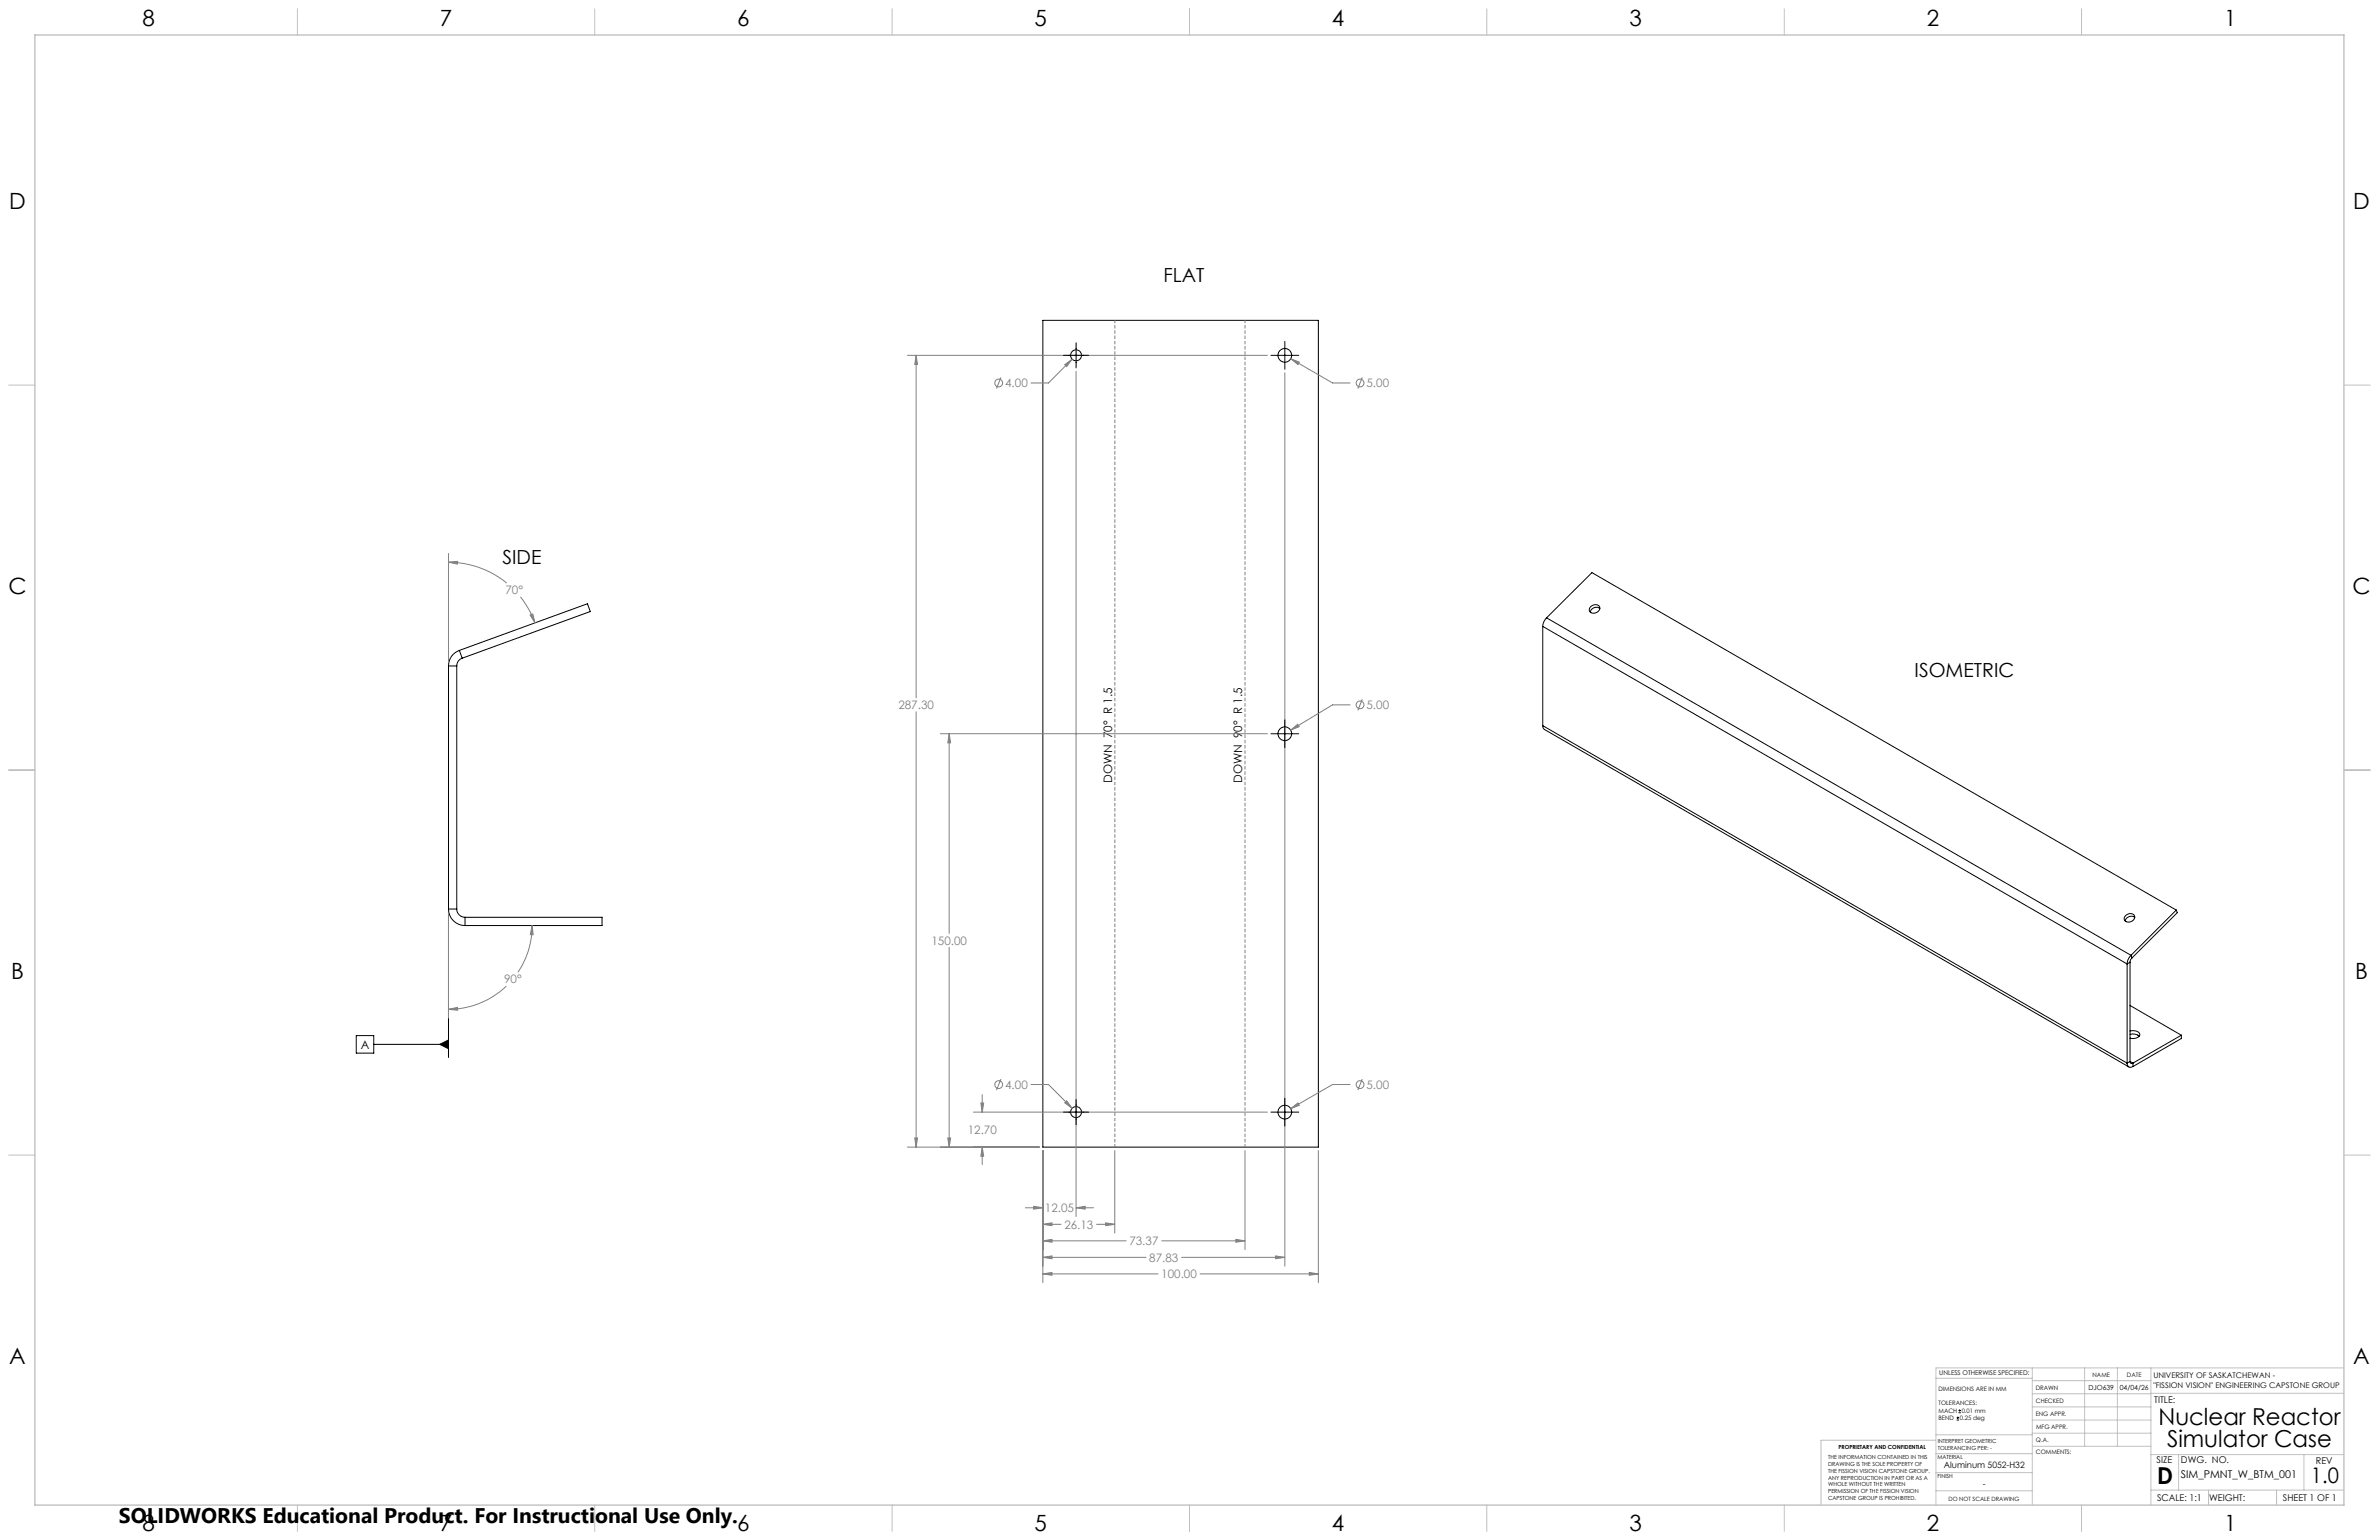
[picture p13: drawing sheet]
<svg xmlns="http://www.w3.org/2000/svg" width="864mm" height="559mm" viewBox="0 0 864 559" stroke-linecap="round" stroke-linejoin="round" font-family="sans-serif">
<defs><g id="words">
<g font-size="8.5">
<text x="783.6" y="517.1">Nuclear Reactor</text>
<text x="786.7" y="525.2">Simulator Case</text>
<text x="783.1" y="538.4">D</text>
</g>
<g font-size="8.1">
<text x="51.7" y="9.3">8</text>
<text x="159.7" y="9.3">7</text>
<text x="267.6" y="9.3">6</text>
<text x="375.6" y="9.3">5</text>
<text x="483.5" y="9.3">4</text>
<text x="591.5" y="9.3">3</text>
<text x="699.4" y="9.3">2</text>
<text x="807.4" y="9.3">1</text>
<text x="3.3" y="76">D</text>
<text x="854.2" y="76">D</text>
<text x="3" y="215.7">C</text>
<text x="853.9" y="215.7">C</text>
<text x="4" y="355.4">B</text>
<text x="854.9" y="355.4">B</text>
<text x="3.3" y="495.1">A</text>
<text x="854.2" y="495.1">A</text>
<text x="51.7" y="555.4">8</text>
<text x="159.7" y="555.4">7</text>
<text x="267.6" y="555.4">6</text>
<text x="375.6" y="555.4">5</text>
<text x="483.5" y="555.4">4</text>
<text x="591.5" y="555.4">3</text>
<text x="699.4" y="555.4">2</text>
<text x="807.4" y="555.4">1</text>
</g>
<text font-size="7.8" x="838.9" y="538.1">1.0</text>
<text font-size="7.7" x="43.2" y="552.5">SOLIDWORKS Educational Product. For Instructional Use Only.</text>
<g font-size="7.1">
<text x="422.3" y="102.4">FLAT</text>
<text x="182.4" y="204.5">SIDE</text>
<text x="695" y="245.8">ISOMETRIC</text>
</g>
<g font-size="4.2" fill="#808080">
<text x="364.9" y="140.5">4.00</text>
<text x="496.1" y="140.5">5.00</text>
<text x="183.5" y="215.7">70°</text>
<text x="326.1" y="257.3">287.30</text>
<text x="496.1" y="257.3">5.00</text>
<text x="338.1" y="342.8">150.00</text>
<text x="183" y="356.9">90°</text>
<text x="364.9" y="395.1">4.00</text>
<text x="496.1" y="395.1">5.00</text>
<text x="351.3" y="411.5">12.70</text>
<text x="379.3" y="439.8">12.05</text>
<text x="386.4" y="445.8">26.13</text>
<text x="410" y="451.8">73.37</text>
<text x="417.2" y="457.8">87.83</text>
<text x="421.6" y="463.8">100.00</text>
</g>
<g font-size="4.2">
<text x="403.7" y="284.2" transform="rotate(-90 403.7 284.2)">DOWN 70° R 1.5</text>
<text x="451" y="284.2" transform="rotate(-90 451 284.2)">DOWN 90° R 1.5</text>
<text x="130.9" y="380.5">A</text>
</g>
<text font-size="3.9" x="791.7" y="536.2">SIM_PMNT_W_BTM_001</text>
<g font-size="3.4">
<text x="782" y="508.9">TITLE:</text>
<text x="782.9" y="531">SIZE</text>
<text x="791.7" y="531">DWG. NO.</text>
<text x="840.7" y="531.1">REV</text>
<text x="783" y="544.6">SCALE: 1:1</text>
<text x="801.9" y="544.7">WEIGHT:</text>
<text x="828.7" y="544.6">SHEET 1 OF 1</text>
</g>
<g font-size="3.2">
<text x="705.6" y="532.7">Aluminum 5052-H32</text>
<text x="719.7" y="539.5">-</text>
</g>
<g font-size="2.8">
<text x="781.7" y="500">UNIVERSITY OF SASKATCHEWAN -</text>
<text x="781.7" y="503.8">&quot;FISSION VISION&quot; ENGINEERING CAPSTONE GROUP</text>
</g>
<g font-size="2.5">
<text x="758.1" y="504.2">DJO639</text>
<text x="769.5" y="504.3">04/04/26</text>
</g>
<text font-size="2.4" x="704" y="499.1">UNLESS OTHERWISE SPECIFIED:</text>
<g font-size="2.2">
<text x="759.6" y="499.5">NAME</text>
<text x="772.1" y="499.6">DATE</text>
<text x="703.7" y="504.7">DIMENSIONS ARE IN MM</text>
<text x="703.7" y="510">TOLERANCES:</text>
<text x="739" y="504.3">DRAWN</text>
<text x="739.1" y="509.2">CHECKED</text>
<text x="703.7" y="512.6">MACH</text>
<text x="703.7" y="515.3">BEND</text>
<text x="711.4" y="515.3">0.25 deg</text>
<text x="712.1" y="512.6">0.01 mm</text>
<text x="739" y="513.8">ENG APPR.</text>
<text x="739.1" y="518.6">MFG APPR.</text>
<text x="739.1" y="523.3">Q.A.</text>
<text x="739.1" y="527.5">COMMENTS:</text>
</g>
<text font-size="2.1" x="707.3" y="544.5">DO NOT SCALE DRAWING</text>
<g font-size="2">
<text x="667.4" y="525.7">PROPRIETARY AND CONFIDENTIAL</text>
<text x="703.4" y="523.5">INTERPRET GEOMETRIC</text>
<text x="703.4" y="526">TOLERANCING PER: -</text>
<text x="663.6" y="529.3">THE INFORMATION CONTAINED IN THIS</text>
<text x="663.6" y="531.8">DRAWING IS THE SOLE PROPERTY OF</text>
<text x="703.3" y="529.6">MATERIAL</text>
<text x="663.6" y="534.3">THE FISSION VISION CAPSTONE GROUP.</text>
<text x="663.6" y="536.8">ANY REPRODUCTION IN PART OR AS A</text>
<text x="663.6" y="539.4">WHOLE WITHOUT THE WRITTEN</text>
<text x="703.3" y="536.4">FINISH</text>
<text x="663.6" y="541.9">PERMISSION OF THE FISSION VISION</text>
<text x="663.6" y="544.4">CAPSTONE GROUP IS PROHIBITED.</text>
</g>
</g></defs>
<g fill="none" stroke="#000" stroke-width=".36">
<path d="M378.6 116.2h100v300h-100zM386.1 128.9h9M390.6 124.4v9.1M461.4 128.9h10.1M466.4 123.9v10.1M166.8 236a5.9 5.9 0 0 0-4 5.7M166.8 236l46.5-16.9 1 2.8-46.5 16.9M166.8 236l1 2.8M167.8 238.8a2.94 2.94 0 0 0-2 2.9M560 227.3l212.2 122.5M560 227.3v36M561.4 224.2a4.9 4.9 0 0 0-1.4 3.1"/>
<path d="M561.4 224.2l16.5-16.4 212.1 122.4M561.4 224.2l212.2 122.4M577.5 220a1.9 1.9 0 0 1 3.3 .7 2.12 2.12 0 0 1-1.7 1.7 2.12 2.12 0 0 1-2.2-.9l.2-1zM580.8 220.8a2.25 2.25 0 0 0-3.5 1.3M162.8 241.7h3M162.8 241.7v88.1M165.8 241.7v88.1M461.4 266.2h10.1M466.4 261.2v10.1M560 263.3l.2 .9 .4 .5 212.2 122.4M560 263.3l212.2 122.5M162.8 329.8a6 6 0 0 0 6 6"/>
<path d="M162.8 329.8h3M162.8 331.1v52.6M165.8 329.8a3 3 0 0 0 3 3M168.8 332.8v3M168.8 332.8h49.7v3h-49.7M771.7 332.1a1.91 1.91 0 0 1 3.2 .6 2.1 2.1 0 0 1-1.6 1.8 2.1 2.1 0 0 1-2.2-.9v-.5zM774.9 332.8a2.3 2.3 0 0 0-3.4 1.4M790 330.2l-16.4 16.4M790 330.2l.4 1-16.5 16.4M772.2 349.8v36M773.2 349.1l-1 .7M773.2 349.1v36.1"/>
<path d="M773.6 346.6a4.7 4.7 0 0 0-1.4 3.2M773.6 346.6l.3 1M773.9 347.6l-.7 1.5M129.3 375.8h6.4v6.3h-6.4zM135.7 379h27.1M159.6 379l3.2-1.6v3.1zM773.2 374.1l1.2-.1a1.81 1.81 0 0 1 2.3 1.8 3.2 3.2 0 0 1-3.5 .9M773.2 375.3l2.2 .1 1.1 .6M773.2 364.8l18.6 10.8M791.8 375.6v1.2l-17.5 10.2M791.8 375.6l-17.5 10.2M390.6 399v9.1"/>
<path d="M466.4 398.5v10.1M772.2 385.8a1.3 1.3 0 0 0 .6 1.3 1.3 1.3 0 0 0 1.5-.1M773.2 385.2a.65 .65 0 0 0 .3 .6 .65 .65 0 0 0 .8 0M773.2 385.2l-1 .6M773.2 385.2l1.1 .6M774.3 385.8v1.2M386.1 403.5h9M461.4 403.5h10.1M710.3 515.3h.8M710.3 514.5h.8M710.7 514v.9M711 512.6h.8"/>
<path d="M711 511.8h.8M711.4 511.4v.8"/>
<circle cx="390.6" cy="128.9" r="2"/>
<circle cx="466.4" cy="128.9" r="2.5"/>
<circle cx="466.4" cy="266.2" r="2.5"/>
<circle cx="390.6" cy="403.5" r="2"/>
<circle cx="466.4" cy="403.5" r="2.5"/>
</g>
<g fill="none" stroke="#808080" stroke-width=".36">
<path d="M329.4 128.9h130.7M332.6 128.9l.5 3.4h-1zM332.6 128.9v124.3M363.4 136.9l-1.7 4.1M386.5 132.3l2.7-1.9-2 2.6zM389.2 130.4l-8.6 8.6h-6.3M390.6 134.8v306.6M466.4 135.3v324.1M468.6 130.2l3.1 1.2-.5 .9zM468.6 130.2l15.1 8.8h6.4M494.5 136.9l-1.6 4.1M162.8 204l3.3-.3v1z"/>
<path d="M162.8 204a33.4 33.4 0 0 1 21.1 7.6M162.8 200.8v39.6M188.9 216.6l3.3 4.9 2 4.5M192.4 223.2l1-.4 .8 3.2zM332.6 258.3v157.9M490.1 255.8h-6.4l-15.2 9.1M494.5 253.8l-1.6 4M341.4 266.2h118.7M344.6 266.2l.5 3.4h-1zM344.6 266.2v72.5M468.5 264.9l2.6-2.1 .5 .9zM162.8 331.1v38.3"/>
<path d="M193.2 335.8l.3 3.4-1-.1zM193.2 335.8a30.3 30.3 0 0 1-5.2 17M183.8 357.8a30.5 30.5 0 0 1-21 8.5M344.6 343.7v72.5M162.8 366.3l3.3-.8v1.1zM356.6 397.2v6.3M363.4 391.5l-1.7 4.1M374.3 393.5h6.3l8.6 8.6M387.2 399.4l2 2.7-2.7-1.9zM490.1 393.5h-6.4l-15.1 8.8M494.5 391.5l-1.6 4.1M329.4 416.2h47.9"/>
<path d="M332.1 412.9h1l-.5 3.3zM344.1 412.9h1l-.5 3.3zM353.4 403.5h106.7M356.1 400.2h1l-.5 3.3zM356.6 416.2l.5 3.3h-1zM356.6 416.2v6.4M378.6 417.5v47.9M404.7 417.5v29.9M451.9 417.5v35.9M468.6 402.3l2.6-2.1 .5 .9zM478.6 417.5v47.9M372.2 438.3h6.4"/>
<path d="M375.2 437.7l3.4 .6-3.4 .4zM390.6 438.3l3.3-.6v1zM390.6 438.3h6.4M378.6 444.3l3.3-.6v1zM378.6 450.3l3.3-.6v1zM378.6 456.2l3.3-.5v1zM378.6 444.3h6.6M378.6 450.3h30.2M378.6 456.2h37.4M398.1 444.3h6.6M401.4 443.7l3.3 .6-3.3 .4zM421.7 450.3h30.2"/>
<path d="M428.9 456.2h37.5M448.6 449.7l3.3 .6-3.3 .4zM463.1 455.7l3.3 .5-3.3 .5zM378.6 462.2l3.3-.5v1zM378.6 462.2h41.8M435.6 462.2h43M475.3 461.7l3.3 .5-3.3 .5z"/>
<circle cx="362.5" cy="139" r="1.41"/>
<circle cx="493.7" cy="139" r="1.41"/>
<circle cx="493.7" cy="255.8" r="1.41"/>
<circle cx="362.5" cy="393.5" r="1.42"/>
<circle cx="493.7" cy="393.5" r="1.42"/>
</g>
<path d="M404.7 116.2v300M451.9 416.2v-300" fill="none" stroke="#808080" stroke-width=".36" stroke-dasharray="1.3 .6" stroke-dashoffset=".2" stroke-linecap="butt"/>
<g fill="none" stroke="#c0c0c0" stroke-width=".36">
<path d="M107.9 3.2v9.5M215.9 3.2v9.5M323.8 3.2v9.5M431.8 3.2v9.5M539.7 3.2v9.5M647.7 3.2v9.5M755.6 3.2v9.5M3.1 139.7h9.6M850.9 139.7h9.5M3.1 279.4h9.6M850.9 279.4h9.5M3.1 419.1h9.6"/>
<path d="M850.9 419.1h9.5M737.7 496.4v49.7M756.7 496.4v28.4M768.6 496.4v28.4M780.8 496.4v49.7M850.9 496.4h-148.1v49.7M702.8 500.1h34.9M737.7 510.5h43.1M737.7 505.7h43.1M737.7 501h43.1M737.7 515.3h43.1M780.8 505.6h70.1"/>
<path d="M702.6 522.6h-41.6v23.3M702.8 534.4h34.9M702.8 527.5h35M702.8 520.6h35M737.7 520h43.1M737.8 524.8h43M780.8 527.8h70.1M790.9 527.8v12.9M836.4 527.8v12.9M107.9 546.1v9.6M215.9 546.1v9.6M323.8 546.1v9.6"/>
<path d="M431.8 546.1v9.6M539.7 546.1v9.6M647.7 546.1v9.6M702.8 540.9h34.9M755.6 546.1v9.6M780.8 540.7h70.1M801.7 540.7v5.4M826.4 540.7v5.4"/>
</g>
<path d="M12.7 12.7h838.2v533.4h-838.2z" fill="none" stroke="#c0c0c0" stroke-width=".5"/>
<path d="M159.6 379l3.2-1.6v3.1z" fill="#000"/>
<g fill="#808080">
<path d="M378.6 444.3l3.3-.6v1zM401.4 443.7l3.3 .6-3.3 .4zM375.2 437.7l3.4 .6-3.4 .4zM390.6 438.3l3.3-.6v1zM378.6 450.3l3.3-.6v1zM448.6 449.7l3.3 .6-3.3 .4zM378.6 456.2l3.3-.5v1zM463.1 455.7l3.3 .5-3.3 .5zM378.6 462.2l3.3-.5v1zM475.3 461.7l3.3 .5-3.3 .5zM344.1 412.9h1l-.5 3.3zM344.6 266.2l.5 3.4h-1zM356.6 416.2l.5 3.3h-1zM356.1 400.2h1l-.5 3.3zM332.1 412.9h1l-.5 3.3zM332.6 128.9l.5 3.4h-1zM468.6 130.2l2.6 2.1 .5-.9zM468.5 264.9l3.1-1.2-.5-.9zM468.6 402.3l3.1-1.2-.5-.9zM387.2 399.4l-.7 .8 2.7 1.9zM386.5 132.3l.7 .7 2-2.6z"/>
<path d="M192.4 223.2l1-.4 .8 3.2zM162.8 204l3.3-.3v1zM162.8 366.3l3.3-.8v1.1zM193.2 335.8l.3 3.4-1-.1z"/>
</g>
<use href="#words"/>
</svg>
